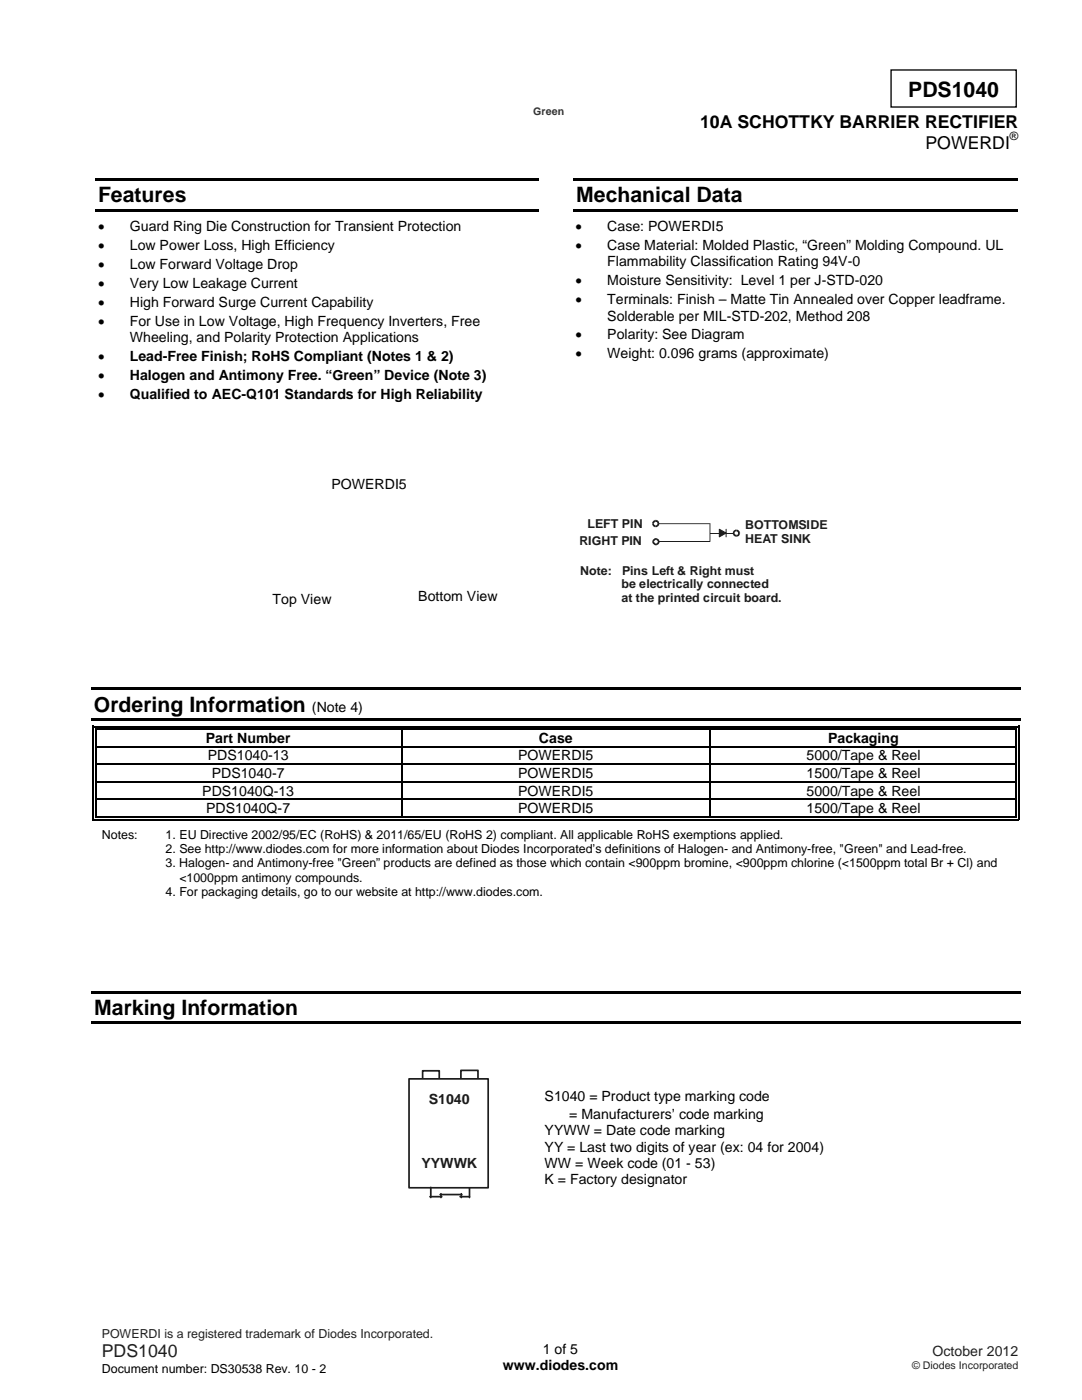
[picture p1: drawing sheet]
<svg xmlns="http://www.w3.org/2000/svg" width="216mm" height="279mm" viewBox="0 0 216 279" stroke-linecap="round" stroke-linejoin="round" font-family="sans-serif">
<defs><g id="words">
<g font-size="4.2">
<text x="181.2" y="19.3">PDS1040</text>
<text x="19.6" y="40.4">Features</text>
<text x="115" y="40.4">Mechanical Data</text>
<text x="18.7" y="142">Ordering Information</text>
<text x="18.8" y="202.6">Marking Information</text>
</g>
<g font-size="3.5">
<text x="139.7" y="25.6">10A SCHOTTKY BARRIER RECTIFIER</text>
<text x="184.7" y="29.7">POWERDI</text>
</g>
<text font-size="3.5" fill="#231f20" x="20.3" y="270.9">PDS1040</text>
<g font-size="2.8">
<text x="19.6" y="46">•</text>
<text x="25.9" y="46">Guard Ring Die Construction for Transient Protection</text>
<text x="114.8" y="46">•</text>
<text x="121.2" y="46">Case: POWERDI5</text>
<text x="19.6" y="49.8">•</text>
<text x="19.6" y="53.6">•</text>
<text x="25.9" y="49.8">Low Power Loss, High Efficiency</text>
<text x="25.9" y="53.6">Low Forward Voltage Drop</text>
<text x="114.8" y="49.8">•</text>
<text x="121.2" y="53.1">Flammability Classification Rating 94V-0</text>
<text x="121.2" y="49.8">Case Material: Molded Plastic, “Green” Molding Compound. UL</text>
<text x="19.6" y="57.4">•</text>
<text x="25.9" y="57.4">Very Low Leakage Current</text>
<text x="114.8" y="56.8">•</text>
<text x="121.2" y="56.8">Moisture Sensitivity: Level 1 per J-STD-020</text>
<text x="19.6" y="61.2">•</text>
<text x="19.6" y="65">•</text>
<text x="25.9" y="61.2">High Forward Surge Current Capability</text>
<text x="25.9" y="65">For Use in Low Voltage, High Frequency Inverters, Free</text>
<text x="114.8" y="60.6">•</text>
<text x="121.2" y="60.6">Terminals: Finish – Matte Tin Annealed over Copper leadframe.</text>
<text x="121.2" y="64">Solderable per MIL-STD-202, Method 208</text>
<text x="19.6" y="72">•</text>
<text x="25.9" y="68.2">Wheeling, and Polarity Protection Applications</text>
<text x="25.9" y="72">Lead-Free Finish; RoHS Compliant (Notes 1 &amp; 2)</text>
<text x="114.8" y="67.8">•</text>
<text x="114.8" y="71.5">•</text>
<text x="121.2" y="67.8">Polarity: See Diagram</text>
<text x="121.2" y="71.5">Weight: 0.096 grams (approximate)</text>
<text x="19.6" y="75.8">•</text>
<text x="25.9" y="75.8">Halogen and Antimony Free. “Green” Device (Note 3)</text>
<text x="19.6" y="79.6">•</text>
<text x="25.9" y="79.6">Qualified to AEC-Q101 Standards for High Reliability</text>
<text x="66.1" y="97.6">POWERDI5</text>
<text x="83.5" y="120">Bottom View</text>
<text x="54.4" y="120.6">Top View</text>
<text x="62.3" y="142">(Note 4)</text>
<text x="41.1" y="148.3">Part Number</text>
<text x="107.5" y="148.3">Case</text>
<text x="165.3" y="148.3">Packaging</text>
<text x="41.5" y="151.8">PDS1040-13</text>
<text x="42.2" y="155.3">PDS1040-7</text>
<text x="103.4" y="155.3">POWERDI5</text>
<text x="103.4" y="151.8">POWERDI5</text>
<text x="160.9" y="151.8">5000/Tape &amp; Reel</text>
<text x="160.9" y="155.3">1500/Tape &amp; Reel</text>
<text x="40.4" y="158.8">PDS1040Q-13</text>
<text x="103.4" y="158.8">POWERDI5</text>
<text x="160.9" y="158.8">5000/Tape &amp; Reel</text>
<text x="41.1" y="162.3">PDS1040Q-7</text>
<text x="103.4" y="162.3">POWERDI5</text>
<text x="160.9" y="162.3">1500/Tape &amp; Reel</text>
<text x="108.7" y="219.8">S1040 = Product type marking code</text>
<text x="108.7" y="226.6">YYWW = Date code marking</text>
<text x="113.6" y="223.4">= Manufacturers’ code marking</text>
<text x="108.7" y="229.8">YY = Last two digits of year (ex: 04 for 2004)</text>
<text x="108.7" y="233.1">WW = Week code (01 - 53)</text>
<text x="108.7" y="236.3">K = Factory designator</text>
<text x="100.3" y="273.5">www.diodes.com</text>
<text x="108.3" y="270.2">1 of 5</text>
</g>
<g font-size="2.8" fill="#1f1a17">
<text x="85.5" y="220.3">S1040</text>
<text x="84.1" y="233.1">YYWWK</text>
</g>
<text font-size="2.8" fill="#231f20" x="186.1" y="270.6">October 2012</text>
<g font-size="2.5">
<text x="20.3" y="167.4">Notes:</text>
<text x="33" y="167.4">1. EU Directive 2002/95/EC (RoHS) &amp; 2011/65/EU (RoHS 2) compliant. All applicable RoHS exemptions applied.</text>
<text x="33" y="173.1">3. Halogen- and Antimony-free &quot;Green” products are defined as those which contain &lt;900ppm bromine, &lt;900ppm chlorine (&lt;1500ppm total Br + Cl) and</text>
<text x="33" y="170.3">2. See http://www.diodes.com for more information about Diodes Incorporated’s definitions of Halogen- and Antimony-free, &quot;Green&quot; and Lead-free.</text>
<text x="33" y="178.8">4. For packaging details, go to our website at http://www.diodes.com.</text>
<text x="35.8" y="175.9">&lt;1000ppm antimony compounds.</text>
<text x="20.3" y="274">Document number: DS30538 Rev. 10 - 2</text>
</g>
<text font-size="2.5" fill="#231f20" x="20.3" y="267.1">POWERDI is a registered trademark of Diodes Incorporated.</text>
<g font-size="2.4" fill="#1f1a17">
<text x="117.2" y="105.3">LEFT PIN</text>
<text x="148.7" y="105.6">BOTTOMSIDE</text>
<text x="115.6" y="108.8">RIGHT PIN</text>
<text x="148.7" y="108.4">HEAT SINK</text>
<text x="115.8" y="114.7">Note:</text>
<text x="124" y="117.4">be electrically connected</text>
<text x="124.1" y="114.7">Pins Left &amp; Right must</text>
<text x="124" y="120.2">at the printed circuit board.</text>
</g>
<text font-size="2.3" x="201.5" y="27.9">®</text>
<text font-size="2.1" fill="#323335" x="106.4" y="23">Green</text>
<text font-size="2.1" fill="#231f20" x="182" y="273.2">© Diodes Incorporated</text>
</g></defs>
<path d="M177.8 14h25v7.4h-25z" fill="none" stroke="#000" stroke-width=".26"/>
<g fill="#000">
<path d="M19 35.6h88.6v.5h-88.6zM114.4 35.6h88.7v.5h-88.7zM19 41.7h88.6v.5h-88.6zM114.4 41.7h88.7v.5h-88.7zM18.2 137.2h185.5v.5h-185.5zM18.2 143.3h185.5v.5h-185.5zM18.5 144.9h.2v.8h-.2zM18.5 144.9h.7v.2h-.7zM18.5 148.9h.2v.3h-.2zM18.5 152.4h.2v.3h-.2zM18.5 155.9h.2v.3h-.2zM18.5 159.4h.2v.3h-.2z"/>
<path d="M19 145.4h.2v.3h-.2zM19 145.4h.2v.2h-.2zM19 148.9h.2v.3h-.2zM19 152.4h.2v.3h-.2zM19 155.9h.2v.3h-.2zM19 159.4h.2v.3h-.2zM80.1 145.6l.3 .1zM80.1 144.9h.8v.2h-.8zM80.1 145.4h.8v.2h-.8zM80.1 148.9h.3v.3h-.3zM80.1 152.4h.3v.3h-.3zM80.1 155.9h.3v.3h-.3z"/>
<path d="M80.1 159.4h.3v.3h-.3zM141.5 145.6l.3 .1zM141.5 144.9h.8v.2h-.8zM141.5 145.4h.8v.2h-.8zM141.5 148.9h.3v.3h-.3zM141.5 152.4h.3v.3h-.3zM141.5 155.9h.3v.3h-.3zM141.5 159.4h.3v.3h-.3zM202.6 144.9h.8v.2h-.8zM202.6 145.4h.3v.3h-.3zM202.6 145.4h.3v.2h-.3zM202.6 148.9h.3v.3h-.3z"/>
<path d="M202.6 152.4h.3v.3h-.3zM202.6 155.9h.3v.3h-.3zM202.6 159.4h.3v.3h-.3zM203.1 144.9h.3v.8h-.3zM203.1 148.9h.3v.3h-.3zM203.1 152.4h.3v.3h-.3zM203.1 155.9h.3v.3h-.3zM203.1 159.4h.3v.3h-.3zM18.5 163.5h.7v.2h-.7zM19 163h.2v.2h-.2zM80.1 163h.8v.2h-.8zM141.5 163h.8v.2h-.8z"/>
<path d="M141.5 163.5h.8v.2h-.8zM202.6 163.5h.8v.2h-.8zM202.6 163h.3v.2h-.3zM203.1 163h.3v.7h-.3zM18.3 197.8h185.4v.5h-185.4zM18.3 203.9h185.4v.5h-185.4z"/>
</g>
<g fill="none" stroke="#000" stroke-width=".25">
<path d="M18.6 145.7v3.2M18.6 149.2v3.2M18.6 152.7v3.2M18.6 156.2v3.2M18.6 159.7v4M19.1 145.7v3.2M19.1 149.2v3.2M19.1 152.7v3.2M19.1 156.2v3.2M19.1 159.7v3.3M19.2 145h60.9M19.2 145.5h60.9"/>
<path d="M19.2 149h60.9M19.2 152.5h60.9M19.2 156h60.9M19.2 159.6h60.9M80.2 145.7v3.2M80.2 149.2v3.2M80.2 152.7v3.2M80.2 156.2v3.2M80.2 159.7v3.3M80.4 149h61.1M80.4 152.5h61.1M80.4 156h61.1"/>
<path d="M80.4 159.6h61.1M80.9 145h60.6M80.9 145.5h60.6M141.6 145.7v3.2M141.6 149.2v3.2M141.6 152.7v3.2M141.6 156.2v3.2M141.6 159.7v3.3M141.8 149h60.8M141.8 152.5h60.8M141.8 156h60.8M141.8 159.6h60.8"/>
<path d="M142.3 145h60.3M142.3 145.5h60.3M202.8 145.7v3.2M202.8 149.2v3.2M202.8 152.7v3.2M202.8 156.2v3.2M202.8 159.7v3.3M203.3 145.7v3.2M203.3 149.2v3.2M203.3 152.7v3.2M203.3 156.2v3.2M203.3 159.7v3.3"/>
<path d="M19.2 163.6h122.3M19.2 163.1h60.9M80.9 163.1h60.6M142.3 163.6h60.3M142.3 163.1h60.3"/>
</g>
<path d="M81.6 215.3h15.8v21.7h-15.8zM84.3 215.1v-1.4h3.4v1.4M92 215.1v-1.5h3.4v1.5M85.8 238.8h2.4M86 237v2M87.8 238.4h4.3M88 238.2v.8M91.8 238.8h1.9M92.1 238.2v.8M93.7 237v2" fill="none" stroke="#1f1a17" stroke-width=".34"/>
<g fill="#1f1a17">
<path d="M130.8 103.8l.5 .1 .3 .6h-.4v-.2l-.4-.2z" fill-rule="evenodd"/>
<path d="M130.2 104.1l.6-.3v.4l-.3 .2v.1h-.3z" fill-rule="evenodd"/>
<path d="M130.2 104.5h.3l.1 .3 .2 .1v.3l-.5-.2z" fill-rule="evenodd"/>
<path d="M130.8 104.9h.2l.2-.4h.4l-.1 .4-.4 .3h-.3z" fill-rule="evenodd"/>
</g>
<g fill="#1f1a17">
<path d="M131.3 104.4l10.5 .1-10.5 .1z"/>
<path d="M141.6 104.5h.2v3.6h-.2z"/>
</g>
<path d="M131.3 108.1h10.4" fill="none" stroke="#1f1a17" stroke-width=".2"/>
<g fill="#1f1a17">
<path d="M131 108.4l.3-.3h.3l-.3 .5-.4 .2z" fill-rule="evenodd"/>
<path d="M130.2 108.1h.3l.2 .4h.2v.3l-.4-.1z" fill-rule="evenodd"/>
<path d="M130.4 107.6l.5-.2v.3h-.2l-.2 .4h-.3z" fill-rule="evenodd"/>
<path d="M130.9 107.4l.6 .3 .1 .4h-.3v-.1l-.4-.3z" fill-rule="evenodd"/>
</g>
<path d="M144.9 105.6v1.5" fill="none" stroke="#1f1a17" stroke-width=".2"/>
<path d="M143.5 105.6l1.4 .8-1.4 .7z" fill="#1f1a17"/>
<path d="M141.7 106.4h4.7M143.5 105.6l1.4 .8-1.4 .7z" fill="none" stroke="#1f1a17" stroke-width=".2"/>
<g fill="#1f1a17">
<path d="M146.4 105.9l.5-.2v.3h-.2l-.1 .4h-.4z" fill-rule="evenodd"/>
<path d="M146.9 105.7l.4 .1 .4 .6h-.4l-.2-.4h-.2z" fill-rule="evenodd"/>
<path d="M147.3 106.4h.4l-.1 .1a.74 .74 0 0 1-.6 .6l-.1-.4h.3z" fill-rule="evenodd"/>
<path d="M146.2 106.4h.4v.2l.3 .1v.4l-.6-.3z" fill-rule="evenodd"/>
</g>
<use href="#words"/>
</svg>
